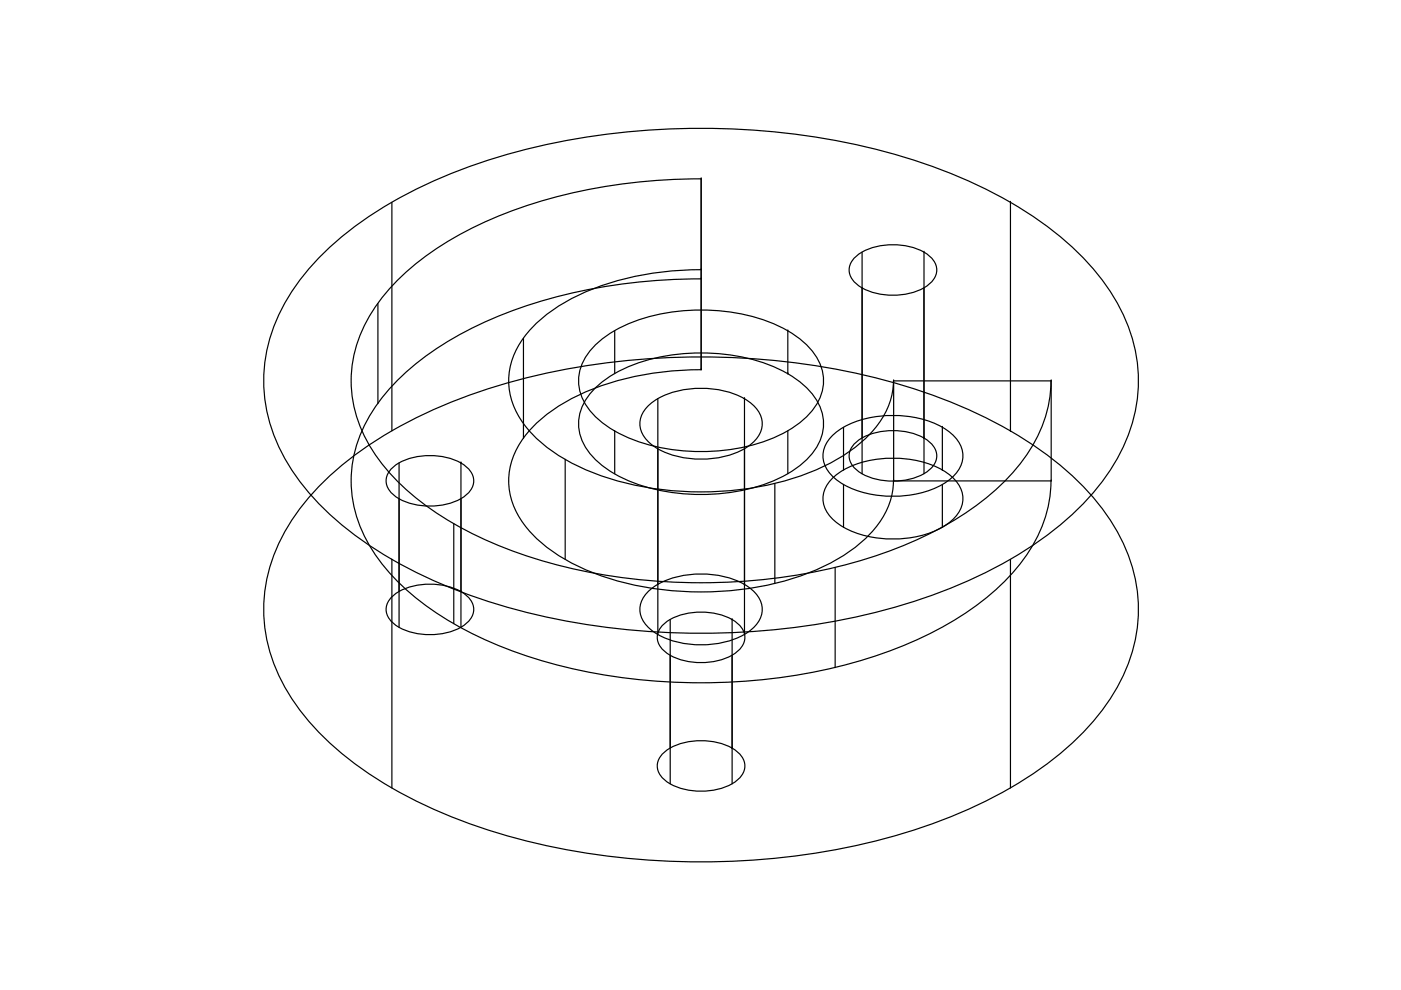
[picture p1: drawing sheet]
<svg xmlns="http://www.w3.org/2000/svg" width="297mm" height="210mm" viewBox="0 0 297 210" stroke-linecap="round" stroke-linejoin="round" font-family="sans-serif">
<!-- layer: 0 -->
<g fill="none" stroke="#000" stroke-width=".25">
<path d="M148.6 37.9a112.7 112.7 0 0 0-45.3 8.9 57 57 0 0 0-23 17.3 26.7 26.7 0 0 0 0 33.3 57 57 0 0 0 23 17.2 116.6 116.6 0 0 0 55.4 8.6 101.8 101.8 0 0 0 42.4-12.2 49.3 49.3 0 0 0 17.6-16.2 27.3 27.3 0 0 0 4.1-14.1M148.7 37.9h.1M148.7 37.9v40.5M68 54.3a79.1 79.1 0 0 1 24.6-16.2 143.3 143.3 0 0 1 62-10.8 140.1 140.1 0 0 1 50.1 10.8 79.1 79.1 0 0 1 24.6 16.2 39.7 39.7 0 0 1 11.9 23 33.8 33.8 0 0 1-6.6 23.6 62.9 62.9 0 0 1-20.4 17.7 120.8 120.8 0 0 1-42 13.9 154.5 154.5 0 0 1-69.4-5.2 93.3 93.3 0 0 1-31.6-17.1 45 45 0 0 1-13.6-19.2 32.4 32.4 0 0 1 3-27.2l2.1-3.2 2.5-3.2zM83.1 42.9v48.4M148.6 59.1a112.7 112.7 0 0 0-45.3 8.9 57 57 0 0 0-23 17.3 26.7 26.7 0 0 0 0 33.3 57 57 0 0 0 23 17.2 116.6 116.6 0 0 0 55.4 8.6 101.8 101.8 0 0 0 42.4-12.2 49.3 49.3 0 0 0 17.6-16.2 27.3 27.3 0 0 0 4.1-14.1M148.6 57.2a57.8 57.8 0 0 0-29.7 7.4 23.3 23.3 0 0 0-10.1 11.2 15.1 15.1 0 0 0 3.7 15.9 40 40 0 0 0 19.6 10.6 67 67 0 0 0 40.2-2.4 32.8 32.8 0 0 0 13.6-9.6 15.6 15.6 0 0 0 3.5-9.6M148.7 59.1h.1M148.7 57.2h.1M181.1 54.7a12 12 0 0 1 9.4-2.8 9.9 9.9 0 0 1 7.6 3.5 3.6 3.6 0 0 1-1.3 5 13.9 13.9 0 0 1-14.9 0 3.6 3.6 0 0 1-.8-5.7zM182.8 53.5v46.9M195.9 53.5h.1"/>
<path d="M195.9 53.5v46.9M214.2 42.9h.1M214.2 42.9v48.4M80.1 64.4v21.2M111 71.7v21.2M126 73.3a27.9 27.9 0 0 1 15.4-7 41.4 41.4 0 0 1 24 2.9 17.4 17.4 0 0 1 8.4 7.7 9.6 9.6 0 0 1-2.6 11.2 27.9 27.9 0 0 1-15.3 7 41.4 41.4 0 0 1-24-2.9 17.4 17.4 0 0 1-8.4-7.7 9.6 9.6 0 0 1 2.5-11.2zM130.3 70.2v9M148.6 78.4a57.8 57.8 0 0 0-29.7 7.5 23.3 23.3 0 0 0-10.1 11.1 15.1 15.1 0 0 0 3.7 15.9 40 40 0 0 0 19.6 10.6 67 67 0 0 0 40.2-2.4 32.8 32.8 0 0 0 13.6-9.6 15.6 15.6 0 0 0 3.5-9.6M148.7 78.4h.1M167 70.2h.1M167 79.2h.1M167 70.2v9"/>
<path d="M83 99.4a12 12 0 0 1 9.3-2.8 9.9 9.9 0 0 1 7.6 3.5 3.6 3.6 0 0 1-1.3 5 13.9 13.9 0 0 1-14.9 0 3.6 3.6 0 0 1-.7-5.7zM84.6 98.2v34.8M97.7 98.2h.1M97.7 98.2v34.8M119.8 97.4v21.2M126 82.4a27.9 27.9 0 0 1 15.4-7 41.4 41.4 0 0 1 24 3 17.4 17.4 0 0 1 8.4 7.6 9.6 9.6 0 0 1-2.6 11.3 27.9 27.9 0 0 1-15.3 6.9 41.4 41.4 0 0 1-24-2.9 17.4 17.4 0 0 1-8.4-7.7 9.6 9.6 0 0 1 2.5-11.2zM130.3 91.3v9.1M137.5 86a17.3 17.3 0 0 1 12.6-3.6 15.8 15.8 0 0 1 9.7 3.6 5 5 0 0 1 0 7.7 17.3 17.3 0 0 1-12.6 3.6 15.8 15.8 0 0 1-9.7-3.6 5 5 0 0 1 0-7.7zM139.5 84.5v50M157.8 84.5h.1M157.8 84.5v50M167 91.3v9.1"/>
<path d="M176.7 92.1a20 20 0 0 1 14.9-3.9 17.8 17.8 0 0 1 10.3 3.9 5.7 5.7 0 0 1 0 9.1 20 20 0 0 1-14.8 3.9 17.8 17.8 0 0 1-10.4-3.9 5.7 5.7 0 0 1 0-9.1zM178.8 90.6v9.1M181.1 94.1a12 12 0 0 1 9.4-2.8 9.9 9.9 0 0 1 7.6 3.5 3.6 3.6 0 0 1-1.3 5 13.9 13.9 0 0 1-14.9 0 3.6 3.6 0 0 1-.8-5.7zM189.5 80.8h.1M189.5 80.8v21.2M189.5 80.8h33.4M195.9 92.9h.1M199.8 90.6h.1M199.8 99.7h.1M199.8 90.6v9.1M214.2 91.3h.1M222.9 80.8h.1"/>
<path d="M222.9 80.8v21.2M68 102.8a79.1 79.1 0 0 1 24.6-16.2 143.3 143.3 0 0 1 62-10.8 140.1 140.1 0 0 1 50.1 10.8 79.1 79.1 0 0 1 24.6 16.2 39.7 39.7 0 0 1 11.9 23 33.8 33.8 0 0 1-6.6 23.6 62.9 62.9 0 0 1-20.4 17.7 120.8 120.8 0 0 1-42 13.9 154.5 154.5 0 0 1-69.4-5.2 93.3 93.3 0 0 1-31.6-17.1 45 45 0 0 1-13.6-19.3 32.4 32.4 0 0 1 3-27.1l2.1-3.2 2.5-3.2zM83.1 118.6v48.5M96.2 111v21.2M164.3 102.5v21.2M176.7 101.2a20 20 0 0 1 14.9-4 17.8 17.8 0 0 1 10.3 4 5.7 5.7 0 0 1 0 9 20 20 0 0 1-14.8 4 17.8 17.8 0 0 1-10.4-4 5.7 5.7 0 0 1 0-9zM178.8 102.7v9.1M189.5 102h.1M189.5 102h33.4M199.8 102.7v9.1M214.2 118.6v48.5M222.9 102h.1"/>
<path d="M83 126.7a12 12 0 0 1 9.3-2.8 9.9 9.9 0 0 1 7.6 3.5 3.6 3.6 0 0 1-1.3 5 13.9 13.9 0 0 1-14.9 0 3.6 3.6 0 0 1-.7-5.7zM97.7 125.4h.1M137.5 125.4a17.3 17.3 0 0 1 12.6-3.7 15.8 15.8 0 0 1 9.7 3.7 5 5 0 0 1 0 7.7 17.3 17.3 0 0 1-12.6 3.6 15.8 15.8 0 0 1-9.7-3.6 5 5 0 0 1 0-7.7zM140.4 132.6a12 12 0 0 1 9.4-2.8 9.9 9.9 0 0 1 7.6 3.5 3.6 3.6 0 0 1-1.3 5 13.9 13.9 0 0 1-14.9 0 3.6 3.6 0 0 1-.8-5.7zM142.1 131.4v34.8M155.2 131.4h.1M155.2 131.4v34.8M157.8 123.9h.1M177.1 120.3v21.2M140.4 159.9a12 12 0 0 1 9.4-2.8 9.9 9.9 0 0 1 7.6 3.5 3.6 3.6 0 0 1-1.3 5 13.9 13.9 0 0 1-14.9 0 3.6 3.6 0 0 1-.8-5.7zM155.2 158.6h.1"/>
</g>
</svg>
